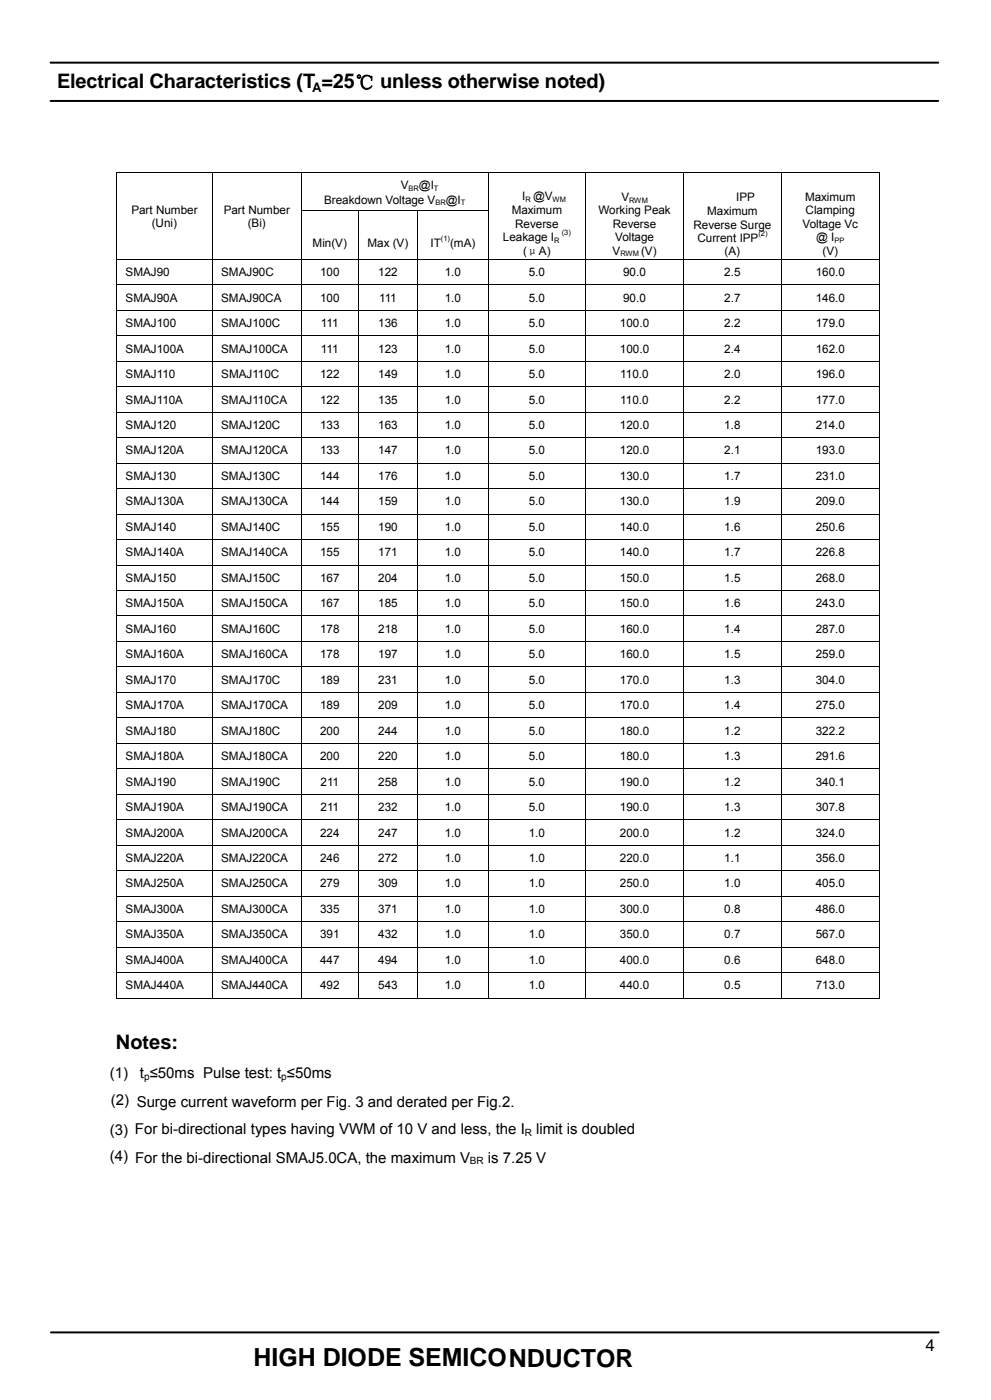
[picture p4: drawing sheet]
<svg xmlns="http://www.w3.org/2000/svg" width="210mm" height="297mm" viewBox="0 0 210 297" stroke-linecap="round" stroke-linejoin="round" font-family="sans-serif">
<defs><g id="words">
<text font-size="5.3" x="53.7" y="289.5">HIGH DIODE SEMICONDUCTOR</text>
<g font-size="4.2">
<text x="12.1" y="18.6">Electrical Characteristics (T =25℃ unless otherwise noted)</text>
<text x="24.6" y="222.3">Notes:</text>
</g>
<text font-size="3.5" x="196.1" y="286.2">4</text>
<g font-size="3.2">
<text x="23.3" y="228.5">(1)</text>
<text x="29.6" y="228.5">t ≤50ms Pulse test: t ≤50ms</text>
<text x="23.5" y="234.2">(2) Surge current waveform per Fig. 3 and derated per Fig.2.</text>
<text x="23.3" y="245.9">(4) For the bi-directional SMAJ5.0CA, the maximum V</text>
<text x="23.3" y="240.4">(3) For bi-directional types having VWM of 10 V and less, the I</text>
<text x="113.6" y="240.4">limit is doubled</text>
<text x="103.3" y="246.4">is 7.25 V</text>
</g>
<text font-size="2.8" x="66.1" y="19.5">A</text>
<g font-size="2.5">
<text x="84.9" y="40.1">V</text>
<text x="88.7" y="40.1">@I</text>
<text x="27.8" y="45.3">Part Number</text>
<text x="47.4" y="45.3">Part Number</text>
<text x="68.6" y="43.1">Breakdown Voltage V</text>
<text x="94.4" y="43.1">@I</text>
<text x="108.4" y="45.4">Maximum</text>
<text x="110.6" y="42.4">I @V</text>
<text x="126.7" y="45.4">Working Peak</text>
<text x="131.6" y="42.6">V</text>
<text x="149.8" y="45.6">Maximum</text>
<text x="155.9" y="42.6">IPP</text>
<text x="170.5" y="42.6">Maximum</text>
<text x="170.6" y="45.4">Clamping</text>
<text x="32.1" y="48.1">(Uni)</text>
<text x="52.5" y="48.1">(Bi)</text>
<text x="66.2" y="52.3">Min(V)</text>
<text x="77.8" y="52.3">Max (V)</text>
<text x="91.2" y="52.3">IT</text>
<text x="95.3" y="52.3">(mA)</text>
<text x="106.5" y="51.1">Leakage I</text>
<text x="109.1" y="48.3">Reverse</text>
<text x="129.7" y="54">V</text>
<text x="129.8" y="48.3">Reverse</text>
<text x="130.3" y="51.1">Voltage</text>
<text x="135.8" y="54">(V)</text>
<text x="146.9" y="48.4">Reverse Surge</text>
<text x="147.7" y="51.3">Current IPP</text>
<text x="170" y="48.3">Voltage Vc</text>
<text x="172.9" y="51.1">@ I</text>
<text x="174.2" y="54">(V)</text>
<text x="26.6" y="58.5">SMAJ90</text>
<text x="46.9" y="58.5">SMAJ90C</text>
<text x="67.8" y="58.5">100</text>
<text x="80.1" y="58.5">122</text>
<text x="94.2" y="58.5">1.0</text>
<text x="110.8" y="54.1">(μA)</text>
<text x="112" y="58.5">5.0</text>
<text x="132" y="58.5">90.0</text>
<text x="153.4" y="58.5">2.5</text>
<text x="153.5" y="54.1">(A)</text>
<text x="172.8" y="58.5">160.0</text>
<text x="26.6" y="63.9">SMAJ90A</text>
<text x="46.8" y="63.9">SMAJ90CA</text>
<text x="67.8" y="63.9">100</text>
<text x="80.3" y="63.9">111</text>
<text x="94.2" y="63.9">1.0</text>
<text x="112" y="63.9">5.0</text>
<text x="132" y="63.9">90.0</text>
<text x="153.4" y="63.9">2.7</text>
<text x="172.8" y="63.9">146.0</text>
<text x="26.6" y="69.3">SMAJ100</text>
<text x="46.9" y="69.3">SMAJ100C</text>
<text x="68" y="69.3">111</text>
<text x="80.1" y="69.3">136</text>
<text x="94.2" y="69.3">1.0</text>
<text x="112" y="69.3">5.0</text>
<text x="131.3" y="69.3">100.0</text>
<text x="153.4" y="69.3">2.2</text>
<text x="172.8" y="69.3">179.0</text>
<text x="26.6" y="74.7">SMAJ100A</text>
<text x="46.9" y="74.7">SMAJ100CA</text>
<text x="68" y="74.7">111</text>
<text x="80.1" y="74.7">123</text>
<text x="94.2" y="74.7">1.0</text>
<text x="112" y="74.7">5.0</text>
<text x="131.3" y="74.7">100.0</text>
<text x="153.4" y="74.7">2.4</text>
<text x="172.8" y="74.7">162.0</text>
<text x="26.6" y="80.1">SMAJ110</text>
<text x="46.9" y="80.1">SMAJ110C</text>
<text x="67.8" y="80.1">122</text>
<text x="80.1" y="80.1">149</text>
<text x="94.2" y="80.1">1.0</text>
<text x="112" y="80.1">5.0</text>
<text x="131.4" y="80.1">110.0</text>
<text x="153.4" y="80.1">2.0</text>
<text x="172.8" y="80.1">196.0</text>
<text x="26.6" y="85.5">SMAJ110A</text>
<text x="46.9" y="85.5">SMAJ110CA</text>
<text x="67.8" y="85.5">122</text>
<text x="80.1" y="85.5">135</text>
<text x="94.2" y="85.5">1.0</text>
<text x="112" y="85.5">5.0</text>
<text x="131.4" y="85.5">110.0</text>
<text x="153.4" y="85.5">2.2</text>
<text x="172.8" y="85.5">177.0</text>
<text x="26.6" y="90.9">SMAJ120</text>
<text x="46.9" y="90.9">SMAJ120C</text>
<text x="67.8" y="90.9">133</text>
<text x="80.1" y="90.9">163</text>
<text x="94.2" y="90.9">1.0</text>
<text x="112" y="90.9">5.0</text>
<text x="131.3" y="90.9">120.0</text>
<text x="153.4" y="90.9">1.8</text>
<text x="172.8" y="90.9">214.0</text>
<text x="26.6" y="96.3">SMAJ120A</text>
<text x="26.6" y="101.7">SMAJ130</text>
<text x="46.9" y="96.3">SMAJ120CA</text>
<text x="46.9" y="101.7">SMAJ130C</text>
<text x="67.8" y="101.7">144</text>
<text x="67.8" y="96.3">133</text>
<text x="80.1" y="101.7">176</text>
<text x="80.1" y="96.3">147</text>
<text x="94.2" y="96.3">1.0</text>
<text x="94.2" y="101.7">1.0</text>
<text x="112" y="96.3">5.0</text>
<text x="112" y="101.7">5.0</text>
<text x="131.3" y="96.3">120.0</text>
<text x="131.3" y="101.7">130.0</text>
<text x="153.4" y="96.3">2.1</text>
<text x="153.4" y="101.7">1.7</text>
<text x="172.8" y="96.3">193.0</text>
<text x="172.8" y="101.7">231.0</text>
<text x="26.6" y="107.1">SMAJ130A</text>
<text x="46.9" y="107.1">SMAJ130CA</text>
<text x="67.8" y="107.1">144</text>
<text x="80.1" y="107.1">159</text>
<text x="94.2" y="107.1">1.0</text>
<text x="112" y="107.1">5.0</text>
<text x="131.3" y="107.1">130.0</text>
<text x="153.4" y="107.1">1.9</text>
<text x="172.8" y="107.1">209.0</text>
<text x="26.6" y="112.5">SMAJ140</text>
<text x="46.9" y="112.5">SMAJ140C</text>
<text x="67.8" y="112.5">155</text>
<text x="80.1" y="112.5">190</text>
<text x="94.2" y="112.5">1.0</text>
<text x="112" y="112.5">5.0</text>
<text x="131.3" y="112.5">140.0</text>
<text x="153.4" y="112.5">1.6</text>
<text x="172.8" y="112.5">250.6</text>
<text x="26.6" y="117.9">SMAJ140A</text>
<text x="46.9" y="117.9">SMAJ140CA</text>
<text x="67.8" y="117.9">155</text>
<text x="80.1" y="117.9">171</text>
<text x="94.2" y="117.9">1.0</text>
<text x="112" y="117.9">5.0</text>
<text x="131.3" y="117.9">140.0</text>
<text x="153.4" y="117.9">1.7</text>
<text x="172.8" y="117.9">226.8</text>
<text x="26.6" y="123.3">SMAJ150</text>
<text x="46.9" y="123.3">SMAJ150C</text>
<text x="67.8" y="123.3">167</text>
<text x="80.1" y="123.3">204</text>
<text x="94.2" y="123.3">1.0</text>
<text x="112" y="123.3">5.0</text>
<text x="131.3" y="123.3">150.0</text>
<text x="153.4" y="123.3">1.5</text>
<text x="172.8" y="123.3">268.0</text>
<text x="26.6" y="128.7">SMAJ150A</text>
<text x="46.9" y="128.7">SMAJ150CA</text>
<text x="67.8" y="128.7">167</text>
<text x="80.1" y="128.7">185</text>
<text x="94.2" y="128.7">1.0</text>
<text x="112" y="128.7">5.0</text>
<text x="131.3" y="128.7">150.0</text>
<text x="153.4" y="128.7">1.6</text>
<text x="172.8" y="128.7">243.0</text>
<text x="26.6" y="134.1">SMAJ160</text>
<text x="46.9" y="134.1">SMAJ160C</text>
<text x="67.8" y="134.1">178</text>
<text x="80.1" y="134.1">218</text>
<text x="94.2" y="134.1">1.0</text>
<text x="112" y="134.1">5.0</text>
<text x="131.3" y="134.1">160.0</text>
<text x="153.4" y="134.1">1.4</text>
<text x="172.8" y="134.1">287.0</text>
<text x="26.6" y="139.5">SMAJ160A</text>
<text x="46.9" y="139.5">SMAJ160CA</text>
<text x="67.8" y="139.5">178</text>
<text x="80.1" y="139.5">197</text>
<text x="94.2" y="139.5">1.0</text>
<text x="112" y="139.5">5.0</text>
<text x="131.3" y="139.5">160.0</text>
<text x="153.4" y="139.5">1.5</text>
<text x="172.8" y="139.5">259.0</text>
<text x="26.6" y="144.9">SMAJ170</text>
<text x="46.9" y="144.9">SMAJ170C</text>
<text x="67.8" y="144.9">189</text>
<text x="80.1" y="144.9">231</text>
<text x="94.2" y="144.9">1.0</text>
<text x="112" y="144.9">5.0</text>
<text x="131.3" y="144.9">170.0</text>
<text x="153.4" y="144.9">1.3</text>
<text x="172.8" y="144.9">304.0</text>
<text x="26.6" y="150.3">SMAJ170A</text>
<text x="26.6" y="155.7">SMAJ180</text>
<text x="46.9" y="150.3">SMAJ170CA</text>
<text x="46.9" y="155.7">SMAJ180C</text>
<text x="67.8" y="155.7">200</text>
<text x="67.8" y="150.3">189</text>
<text x="80.1" y="155.7">244</text>
<text x="80.1" y="150.3">209</text>
<text x="94.2" y="150.3">1.0</text>
<text x="94.2" y="155.7">1.0</text>
<text x="112" y="150.3">5.0</text>
<text x="112" y="155.7">5.0</text>
<text x="131.3" y="150.3">170.0</text>
<text x="131.3" y="155.7">180.0</text>
<text x="153.4" y="150.3">1.4</text>
<text x="153.4" y="155.7">1.2</text>
<text x="172.8" y="150.3">275.0</text>
<text x="172.8" y="155.7">322.2</text>
<text x="26.6" y="161.1">SMAJ180A</text>
<text x="46.9" y="161.1">SMAJ180CA</text>
<text x="67.8" y="161.1">200</text>
<text x="80.1" y="161.1">220</text>
<text x="94.2" y="161.1">1.0</text>
<text x="112" y="161.1">5.0</text>
<text x="131.3" y="161.1">180.0</text>
<text x="153.4" y="161.1">1.3</text>
<text x="172.8" y="161.1">291.6</text>
<text x="26.6" y="166.5">SMAJ190</text>
<text x="46.9" y="166.5">SMAJ190C</text>
<text x="67.9" y="166.5">211</text>
<text x="80.1" y="166.5">258</text>
<text x="94.2" y="166.5">1.0</text>
<text x="112" y="166.5">5.0</text>
<text x="131.3" y="166.5">190.0</text>
<text x="153.4" y="166.5">1.2</text>
<text x="172.8" y="166.5">340.1</text>
<text x="26.6" y="171.9">SMAJ190A</text>
<text x="46.9" y="171.9">SMAJ190CA</text>
<text x="67.9" y="171.9">211</text>
<text x="80.1" y="171.9">232</text>
<text x="94.2" y="171.9">1.0</text>
<text x="112" y="171.9">5.0</text>
<text x="131.3" y="171.9">190.0</text>
<text x="153.4" y="171.9">1.3</text>
<text x="172.8" y="171.9">307.8</text>
<text x="26.6" y="177.3">SMAJ200A</text>
<text x="46.9" y="177.3">SMAJ200CA</text>
<text x="67.8" y="177.3">224</text>
<text x="80.1" y="177.3">247</text>
<text x="94.2" y="177.3">1.0</text>
<text x="112" y="177.3">1.0</text>
<text x="131.3" y="177.3">200.0</text>
<text x="153.4" y="177.3">1.2</text>
<text x="172.8" y="177.3">324.0</text>
<text x="26.6" y="182.7">SMAJ220A</text>
<text x="46.9" y="182.7">SMAJ220CA</text>
<text x="67.8" y="182.7">246</text>
<text x="80.1" y="182.7">272</text>
<text x="94.2" y="182.7">1.0</text>
<text x="112" y="182.7">1.0</text>
<text x="131.3" y="182.7">220.0</text>
<text x="153.4" y="182.7">1.1</text>
<text x="172.8" y="182.7">356.0</text>
<text x="26.6" y="188.1">SMAJ250A</text>
<text x="46.9" y="188.1">SMAJ250CA</text>
<text x="67.8" y="188.1">279</text>
<text x="80.1" y="188.1">309</text>
<text x="94.2" y="188.1">1.0</text>
<text x="112" y="188.1">1.0</text>
<text x="131.3" y="188.1">250.0</text>
<text x="153.4" y="188.1">1.0</text>
<text x="172.8" y="188.1">405.0</text>
<text x="26.6" y="193.5">SMAJ300A</text>
<text x="46.9" y="193.5">SMAJ300CA</text>
<text x="67.8" y="193.5">335</text>
<text x="80.1" y="193.5">371</text>
<text x="94.2" y="193.5">1.0</text>
<text x="112" y="193.5">1.0</text>
<text x="131.3" y="193.5">300.0</text>
<text x="153.4" y="193.5">0.8</text>
<text x="172.8" y="193.5">486.0</text>
<text x="26.6" y="198.9">SMAJ350A</text>
<text x="46.9" y="198.9">SMAJ350CA</text>
<text x="67.8" y="198.9">391</text>
<text x="80.1" y="198.9">432</text>
<text x="94.2" y="198.9">1.0</text>
<text x="112" y="198.9">1.0</text>
<text x="131.3" y="198.9">350.0</text>
<text x="153.4" y="198.9">0.7</text>
<text x="172.8" y="198.9">567.0</text>
<text x="26.6" y="204.3">SMAJ400A</text>
<text x="26.6" y="209.7">SMAJ440A</text>
<text x="46.9" y="204.3">SMAJ400CA</text>
<text x="46.9" y="209.7">SMAJ440CA</text>
<text x="67.8" y="204.3">447</text>
<text x="67.8" y="209.7">492</text>
<text x="80.1" y="204.3">494</text>
<text x="80.1" y="209.7">543</text>
<text x="94.2" y="204.3">1.0</text>
<text x="94.2" y="209.7">1.0</text>
<text x="112" y="204.3">1.0</text>
<text x="112" y="209.7">1.0</text>
<text x="131.3" y="204.3">400.0</text>
<text x="131.3" y="209.7">440.0</text>
<text x="153.4" y="204.3">0.6</text>
<text x="153.4" y="209.7">0.5</text>
<text x="172.8" y="204.3">648.0</text>
<text x="172.8" y="209.7">713.0</text>
</g>
<g font-size="2.1">
<text x="30.5" y="228.8">p</text>
<text x="59.6" y="228.8">p</text>
<text x="111.2" y="240.7">R</text>
<text x="99.5" y="246.7">BR</text>
</g>
<g font-size="1.6">
<text x="86.5" y="40.5">BR</text>
<text x="91.9" y="40.5">T</text>
<text x="92.2" y="43.5">BR</text>
<text x="97.6" y="43.5">T</text>
<text x="111.3" y="42.8">R</text>
<text x="117" y="42.8">WM</text>
<text x="133.3" y="42.9">RWM</text>
<text x="93.4" y="51.1">(1)</text>
<text x="117.4" y="51.5">R</text>
<text x="119" y="49.9">(3)</text>
<text x="160.6" y="50.1">(2)</text>
<text x="176.8" y="51.5">PP</text>
<text x="131.4" y="54.3">RWM</text>
</g>
</g></defs>
<path d="M10.7 13.3h188M10.7 21.4h188M10.8 282.4h188" fill="none" stroke="#000" stroke-width=".42"/>
<path d="M24.6 36.6h.2v.1h-.2zM186.2 36.6h.1v.1h-.1zM24.6 44.6h.2v.2h-.2zM44.9 44.6h.1v.2h-.1zM124 44.6h.1v.2h-.1zM144.7 44.6h.2v.2h-.2zM165.4 44.6h.2v.2h-.2zM186.2 44.6h.1v.2h-.1zM186.2 211.4h.1v.2h-.1z" fill="#000"/>
<g fill="none" stroke="#000" stroke-width=".21">
<path d="M24.6 36.6h161.7M24.7 36.7v7.9M45 36.7v7.9M63.8 36.7v7.9M103.4 36.7v7.9M124.1 36.7v7.9M144.8 36.7v7.9M165.5 36.7v7.9M186.3 36.7v7.9M24.6 54.9h161.7M24.7 44.8v10.1M24.7 55v5.3"/>
<path d="M45 44.8v10.1M45 55v5.3M63.7 44.7h39.8M63.8 44.8v10.1M63.8 55v5.3M75.9 44.8v10.1M75.9 55v5.3M88.4 44.8v10.1M88.4 55v5.3M103.4 44.8v10.1M103.4 55v5.3M124.1 44.8v10.1"/>
<path d="M124.1 55v5.3M144.8 44.8v10.1M144.8 55v5.3M165.5 44.8v10.1M165.5 55v5.3M186.3 44.8v10.1M186.3 55v5.3M24.6 60.3h161.7M24.6 65.7h161.7M24.6 71.1h161.7M24.6 76.5h161.7M24.7 60.4v5.3"/>
<path d="M24.7 65.8v5.3M24.7 71.2v5.3M24.7 76.6v5.3M45 60.4v5.3M45 65.8v5.3M45 71.2v5.3M45 76.6v5.3M63.8 60.4v5.3M63.8 65.8v5.3M63.8 71.2v5.3M63.8 76.6v5.3M75.9 60.4v5.3"/>
<path d="M75.9 65.8v5.3M75.9 71.2v5.3M75.9 76.6v5.3M88.4 60.4v5.3M88.4 65.8v5.3M88.4 71.2v5.3M88.4 76.6v5.3M103.4 60.4v5.3M103.4 65.8v5.3M103.4 71.2v5.3M103.4 76.6v5.3M124.1 60.4v5.3"/>
<path d="M124.1 65.8v5.3M124.1 71.2v5.3M124.1 76.6v5.3M144.8 60.4v5.3M144.8 65.8v5.3M144.8 71.2v5.3M144.8 76.6v5.3M165.5 60.4v5.3M165.5 65.8v5.3M165.5 71.2v5.3M165.5 76.6v5.3M186.3 60.4v5.3"/>
<path d="M186.3 65.8v5.3M186.3 71.2v5.3M186.3 76.6v5.3M24.6 81.9h161.7M24.6 87.3h161.7M24.6 92.7h161.7M24.6 98.1h161.7M24.7 82v5.2M24.7 87.4v5.2M24.7 92.8v5.2M24.7 98.2v5.3M45 82v5.2"/>
<path d="M45 87.4v5.2M45 92.8v5.2M45 98.2v5.3M63.8 82v5.2M63.8 87.4v5.2M63.8 92.8v5.2M63.8 98.2v5.3M75.9 82v5.2M75.9 87.4v5.2M75.9 92.8v5.2M75.9 98.2v5.3M88.4 82v5.2"/>
<path d="M88.4 87.4v5.2M88.4 92.8v5.2M88.4 98.2v5.3M103.4 82v5.2M103.4 87.4v5.2M103.4 92.8v5.2M103.4 98.2v5.3M124.1 82v5.2M124.1 87.4v5.2M124.1 92.8v5.2M124.1 98.2v5.3M144.8 82v5.2"/>
<path d="M144.8 87.4v5.2M144.8 92.8v5.2M144.8 98.2v5.3M165.5 82v5.2M165.5 87.4v5.2M165.5 92.8v5.2M165.5 98.2v5.3M186.3 82v5.2M186.3 87.4v5.2M186.3 92.8v5.2M186.3 98.2v5.3M24.6 103.5h161.7"/>
<path d="M24.6 108.9h161.7M24.6 114.3h161.7M24.6 119.7h161.7M24.7 103.6v5.3M24.7 109v5.3M24.7 114.4v5.3M24.7 119.8v5.3M45 103.6v5.3M45 109v5.3M45 114.4v5.3M45 119.8v5.3M63.8 103.6v5.3"/>
<path d="M63.8 109v5.3M63.8 114.4v5.3M63.8 119.8v5.3M75.9 103.6v5.3M75.9 109v5.3M75.9 114.4v5.3M75.9 119.8v5.3M88.4 103.6v5.3M88.4 109v5.3M88.4 114.4v5.3M88.4 119.8v5.3M103.4 103.6v5.3"/>
<path d="M103.4 109v5.3M103.4 114.4v5.3M103.4 119.8v5.3M124.1 103.6v5.3M124.1 109v5.3M124.1 114.4v5.3M124.1 119.8v5.3M144.8 103.6v5.3M144.8 109v5.3M144.8 114.4v5.3M144.8 119.8v5.3M165.5 103.6v5.3"/>
<path d="M165.5 109v5.3M165.5 114.4v5.3M165.5 119.8v5.3M186.3 103.6v5.3M186.3 109v5.3M186.3 114.4v5.3M186.3 119.8v5.3M24.6 125.1h161.7M24.6 130.5h161.7M24.6 135.9h161.7M24.7 125.2v5.3M24.7 130.6v5.2"/>
<path d="M24.7 136v5.2M45 125.2v5.3M45 130.6v5.2M45 136v5.2M63.8 125.2v5.3M63.8 130.6v5.2M63.8 136v5.2M75.9 125.2v5.3M75.9 130.6v5.2M75.9 136v5.2M88.4 125.2v5.3M88.4 130.6v5.2"/>
<path d="M88.4 136v5.2M103.4 125.2v5.3M103.4 130.6v5.2M103.4 136v5.2M124.1 125.2v5.3M124.1 130.6v5.2M124.1 136v5.2M144.8 125.2v5.3M144.8 130.6v5.2M144.8 136v5.2M165.5 125.2v5.3M165.5 130.6v5.2"/>
<path d="M165.5 136v5.2M186.3 125.2v5.3M186.3 130.6v5.2M186.3 136v5.2M24.6 141.3h161.7M24.6 146.7h161.7M24.6 152.1h161.7M24.6 157.5h161.7M24.7 141.4v5.2M24.7 146.8v5.2M24.7 152.2v5.2M24.7 157.6v5.2"/>
<path d="M45 141.4v5.2M45 146.8v5.2M45 152.2v5.2M45 157.6v5.2M63.8 141.4v5.2M63.8 146.8v5.2M63.8 152.2v5.2M63.8 157.6v5.2M75.9 141.4v5.2M75.9 146.8v5.2M75.9 152.2v5.2M75.9 157.6v5.2"/>
<path d="M88.4 141.4v5.2M88.4 146.8v5.2M88.4 152.2v5.2M88.4 157.6v5.2M103.4 141.4v5.2M103.4 146.8v5.2M103.4 152.2v5.2M103.4 157.6v5.2M124.1 141.4v5.2M124.1 146.8v5.2M124.1 152.2v5.2M124.1 157.6v5.2"/>
<path d="M144.8 141.4v5.2M144.8 146.8v5.2M144.8 152.2v5.2M144.8 157.6v5.2M165.5 141.4v5.2M165.5 146.8v5.2M165.5 152.2v5.2M165.5 157.6v5.2M186.3 141.4v5.2M186.3 146.8v5.2M186.3 152.2v5.2M186.3 157.6v5.2"/>
<path d="M24.6 162.9h161.7M24.6 168.3h161.7M24.6 173.7h161.7M24.6 179.1h161.7M24.7 163v5.2M24.7 168.4v5.2M24.7 173.8v5.2M24.7 179.2v5.2M45 163v5.2M45 168.4v5.2M45 173.8v5.2M45 179.2v5.2"/>
<path d="M63.8 163v5.2M63.8 168.4v5.2M63.8 173.8v5.2M63.8 179.2v5.2M75.9 163v5.2M75.9 168.4v5.2M75.9 173.8v5.2M75.9 179.2v5.2M88.4 163v5.2M88.4 168.4v5.2M88.4 173.8v5.2M88.4 179.2v5.2"/>
<path d="M103.4 163v5.2M103.4 168.4v5.2M103.4 173.8v5.2M103.4 179.2v5.2M124.1 163v5.2M124.1 168.4v5.2M124.1 173.8v5.2M124.1 179.2v5.2M144.8 163v5.2M144.8 168.4v5.2M144.8 173.8v5.2M144.8 179.2v5.2"/>
<path d="M165.5 163v5.2M165.5 168.4v5.2M165.5 173.8v5.2M165.5 179.2v5.2M186.3 163v5.2M186.3 168.4v5.2M186.3 173.8v5.2M186.3 179.2v5.2M24.6 184.5h161.7M24.6 189.9h161.7M24.6 195.3h161.7M24.7 184.6v5.2"/>
<path d="M24.7 190v5.2M24.7 195.4v5.2M45 184.6v5.2M45 190v5.2M45 195.4v5.2M63.8 184.6v5.2M63.8 190v5.2M63.8 195.4v5.2M75.9 184.6v5.2M75.9 190v5.2M75.9 195.4v5.2M88.4 184.6v5.2"/>
<path d="M88.4 190v5.2M88.4 195.4v5.2M103.4 184.6v5.2M103.4 190v5.2M103.4 195.4v5.2M124.1 184.6v5.2M124.1 190v5.2M124.1 195.4v5.2M144.8 184.6v5.2M144.8 190v5.2M144.8 195.4v5.2M165.5 184.6v5.2"/>
<path d="M165.5 190v5.2M165.5 195.4v5.2M186.3 184.6v5.2M186.3 190v5.2M186.3 195.4v5.2M24.6 200.7h161.7M24.6 206.1h161.7M24.6 211.5h20.3M24.7 200.8v5.2M24.7 206.2v5.4M45 200.8v5.2M45 206.2v5.4"/>
<path d="M45 211.5h18.7M63.8 200.8v5.2M63.8 206.2v5.4M63.9 211.5h11.9M75.9 200.8v5.2M75.9 206.2v5.4M76 211.5h12.3M88.4 200.8v5.2M88.4 206.2v5.4M88.5 211.5h14.8M103.4 200.8v5.2M103.4 206.2v5.4"/>
<path d="M103.5 211.5h20.5M124.1 200.8v5.2M124.1 206.2v5.4M124.1 211.5h20.6M144.8 200.8v5.2M144.8 206.2v5.4M144.9 211.5h20.5M165.5 200.8v5.2M165.5 206.2v5.4M165.6 211.5h20.6M186.3 200.8v5.2M186.3 206.2v5.4"/>
</g>
<use href="#words"/>
</svg>
